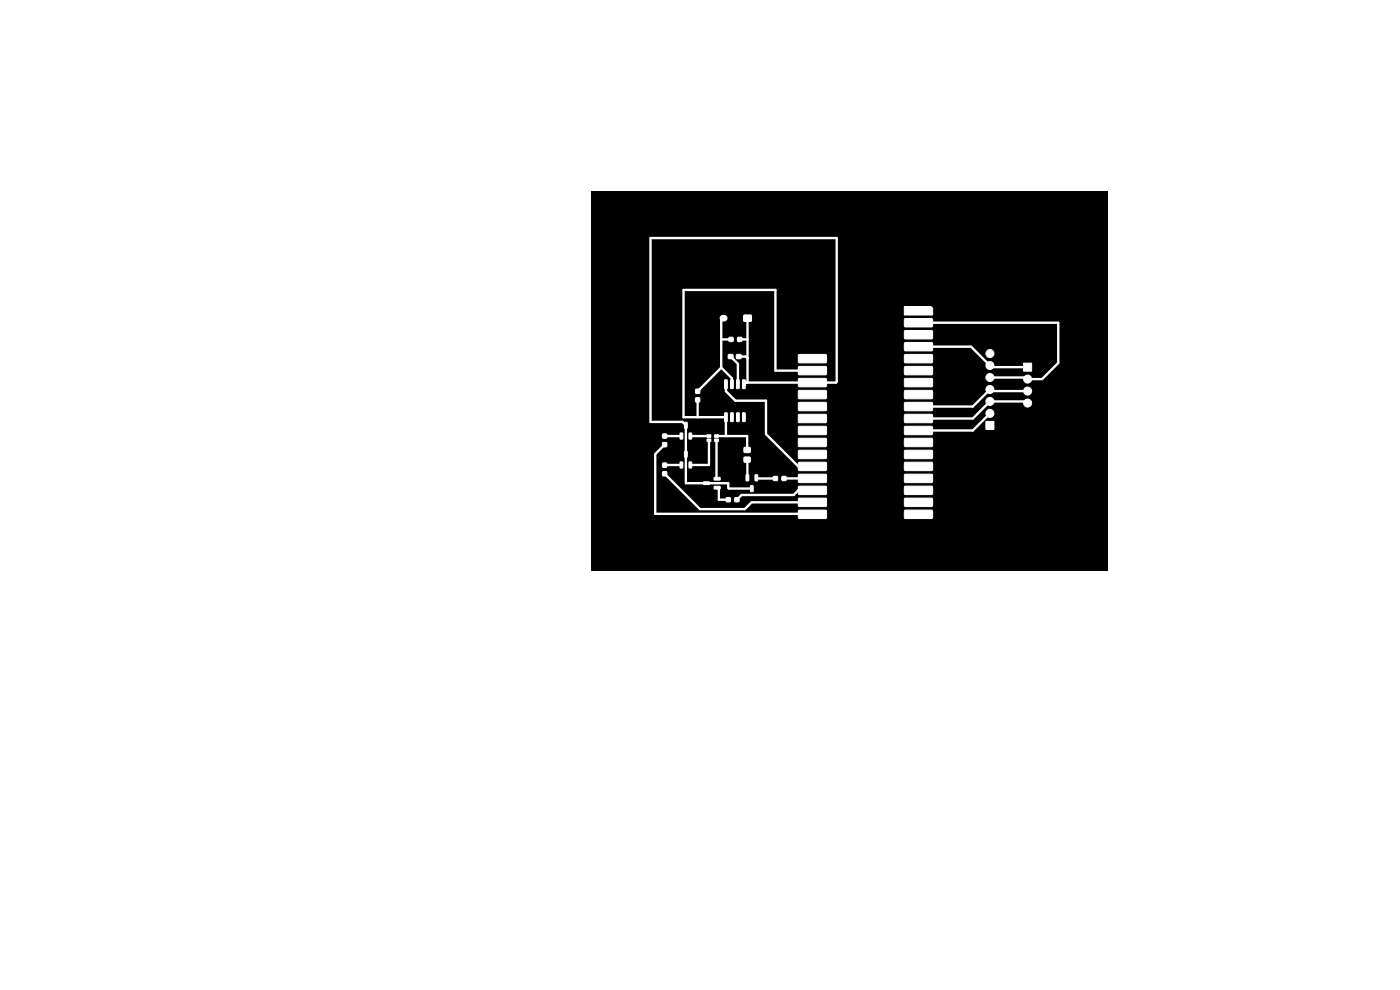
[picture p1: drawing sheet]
<svg xmlns="http://www.w3.org/2000/svg" width="297mm" height="210mm" viewBox="0 0 297 210" stroke-linecap="round" stroke-linejoin="round" font-family="sans-serif">
<path d="M125.5 40.5h109.5v80.5h-109.5z" fill="#000"/>
<g fill="#fff" stroke="#fff" stroke-width=".21">
<path d="M191.9 65h5.6l.4 .4v1.4h-6z"/>
<path d="M191.9 67.6h5.8l.2 .2-.1 1.4-.2 .2-5.6-.1-.1-.2z"/>
<path d="M191.9 70.2l5.8-.1 .2 .3-.1 1.3-.2 .2h-5.6l-.1-.2z"/>
<path d="M191.9 72.7h5.8l.2 .2-.1 1.4-.2 .1h-5.6l-.1-.2z"/>
<path d="M191.9 75.3l5.8-.1 .2 .2-.1 1.4-.2 .2h-5.6l-.1-.3z"/>
<path d="M191.9 77.8l5.8-.1 .2 .3-.1 1.4-.2 .1h-5.6l-.1-.2z"/>
<path d="M191.9 80.3h5.8l.2 .2-.1 1.4-.2 .2-5.6-.1-.1-.2z"/>
<path d="M191.9 82.9l5.8-.1 .2 .3-.1 1.3-.2 .2h-5.6l-.1-.2z"/>
<path d="M191.9 85.4h5.8l.2 .2-.1 1.4-.2 .1h-5.6l-.1-.2z"/>
<path d="M191.9 88l5.8-.1 .2 .2-.1 1.4-.2 .2h-5.6l-.1-.3z"/>
<path d="M191.9 90.5l5.8-.1 .2 .3-.1 1.4-.2 .1h-5.6l-.1-.2z"/>
<path d="M191.9 93h5.8l.2 .2-.1 1.4-.2 .2-5.6-.1-.1-.2z"/>
<path d="M191.9 95.6l5.8-.1 .2 .3-.1 1.3-.2 .2h-5.6l-.1-.2z"/>
<path d="M191.9 98.1h5.8l.2 .2-.1 1.4-.2 .1h-5.6l-.1-.2z"/>
<path d="M191.9 100.7l5.8-.1 .2 .2-.1 1.4-.2 .2h-5.6l-.1-.3z"/>
<path d="M191.9 103.2l5.8-.1 .2 .3-.1 1.4-.2 .1h-5.6l-.1-.2z"/>
<path d="M191.9 105.7h5.8l.2 .2-.1 1.4-.2 .2-5.6-.1-.1-.2z"/>
<path d="M191.9 108.3l5.8-.1 .2 .3-.1 1.3-.2 .2h-5.6l-.1-.2z"/>
<path d="M169.4 108.3l5.8-.1 .2 .3-.1 1.3-.2 .2h-5.6l-.1-.2z"/>
<path d="M169.4 105.7h5.8l.2 .2-.1 1.4-.2 .2-5.6-.1-.1-.2z"/>
<path d="M169.4 103.2l5.8-.1 .2 .3-.1 1.4-.2 .1h-5.6l-.1-.2z"/>
<path d="M169.4 100.7l5.8-.1 .2 .2-.1 1.4-.2 .2h-5.6l-.1-.3z"/>
<path d="M169.4 98.1h5.8l.2 .2-.1 1.4-.2 .1h-5.6l-.1-.2z"/>
<path d="M169.4 95.6l5.8-.1 .2 .3-.1 1.3-.2 .2h-5.6l-.1-.2z"/>
<path d="M169.4 93h5.8l.2 .2-.1 1.4-.2 .2-5.6-.1-.1-.2z"/>
<path d="M169.4 90.5l5.8-.1 .2 .3-.1 1.4-.2 .1h-5.6l-.1-.2z"/>
<path d="M169.4 88l5.8-.1 .2 .2-.1 1.4-.2 .2h-5.6l-.1-.3z"/>
<path d="M169.4 85.4h5.8l.2 .2-.1 1.4-.2 .1h-5.6l-.1-.2z"/>
<path d="M169.4 82.9l5.8-.1 .2 .3-.1 1.3-.2 .2h-5.6l-.1-.2z"/>
<path d="M169.4 80.3h5.8l.2 .2-.1 1.4-.2 .2-5.6-.1-.1-.2z"/>
<path d="M169.4 77.8l5.8-.1 .2 .3-.1 1.4-.2 .1h-5.6l-.1-.2z"/>
<path d="M169.4 75.3l5.8-.1 .2 .2-.1 1.4-.2 .2h-5.6l-.1-.3z"/>
<path d="M146.2 98l.5 .1v1.2l-.5-.1z"/>
<path d="M144.3 98l.5 .1v1.2l-.5-.1z"/>
<path d="M145.2 95.7l.6 .1-.1 1.2-.5-.1z"/>
<path d="M154.5 75.2h1v.8h-1z"/>
<path d="M156.3 75.2h.9v.8h-.9z"/>
<path d="M155.9 105.6h.8v.8h-.8z"/>
<path d="M154.1 105.6h.8v.8h-.8z"/>
<path d="M140.6 93.9h.8v.8h-.8z"/>
<path d="M140.6 92.1h.8v.8h-.8z"/>
<path d="M150 92.2h.8v.6h-.8z"/>
<path d="M150 93.1h.8v.6h-.8z"/>
<path d="M151.6 93.1h.8v.6h-.8z"/>
<path d="M151.6 92.2h.8v.6h-.8z"/>
<path d="M164.1 101.1h.8v.8h-.8z"/>
<path d="M165.9 101.1h.8v.8h-.8z"/>
<path d="M151.5 101.3h1.2l.1 .5h-1.2z"/>
<path d="M151.5 103.2h1.2l.1 .5h-1.2z"/>
<path d="M149.2 102.2h1.2l.1 .5-1.2 .1z"/>
<path d="M153.7 80.6h.6l-.1 1.8h-.5z"/>
<path d="M155 80.6h.6l-.1 1.8h-.5z"/>
<path d="M156.3 80.6h.5l-.1 1.8h-.4z"/>
<path d="M157.6 80.6h.5l-.1 1.8h-.5z"/>
<path d="M157.6 87.6h.5l-.1 1.8h-.5z"/>
<path d="M156.3 87.6h.5l-.1 1.8h-.4z"/>
<path d="M155 87.6h.6l-.1 1.8h-.5z"/>
<path d="M153.7 87.6h.6l-.1 1.8h-.5z"/>
<path d="M157.9 97h1.2v1h-1.2z"/>
<path d="M157.9 94.9h1.2v1.1h-1.2z"/>
<path d="M217.2 77h1.7v1.7h-1.7z"/>
<path d="M146.2 91.9h.5v1.3l-.5-.1z"/>
<path d="M144.3 91.9h.5v1.3l-.5-.1z"/>
<path d="M145.2 89.6l.6 .1-.1 1.2-.5-.1z"/>
<path d="M209.2 89.4h1.7v1.7h-1.7z"/>
<path d="M154.7 71.6h.8v.8h-.8z"/>
<path d="M156.5 71.6h.8v.8h-.8z"/>
<path d="M140.6 100.1h.8v.8h-.8z"/>
<path d="M140.6 98.3h.8v.8h-.8z"/>
<path d="M158.3 100.7l.5 .1v1.2l-.5-.1z"/>
<path d="M160.2 100.7l.5 .1v1.2l-.5-.1z"/>
<path d="M159.2 103l.6 .1-.1 1.2-.5-.1z"/>
<path d="M157.8 66.9h1.6v1.2h-1.6z"/>
<path d="M147.6 84.4h.8v.8h-.8z"/>
<path d="M147.6 82.6h.8v.8h-.8z"/>
<circle cx="218" cy="80.4" r=".85"/>
<circle cx="218" cy="83" r=".85"/>
<circle cx="218" cy="85.5" r=".85"/>
<circle cx="210" cy="87.7" r=".85"/>
<circle cx="210" cy="85.2" r=".85"/>
<circle cx="210" cy="82.6" r=".85"/>
<circle cx="210" cy="80.1" r=".85"/>
<circle cx="210" cy="77.5" r=".85"/>
<circle cx="210" cy="75" r=".85"/>
</g>
<path d="M153.4 67.5h.3" fill="none" stroke="#fff" stroke-width="1.4"/>
<g fill="none" stroke="#fff" stroke-width=".5">
<path d="M153 72h2.1M153 68v10l2.3 2.3v1.2M153 78l-5 5M155 75.6l1.5 1.6v4.3M156.7 75.6h1.5l.4 .4M156.9 72h1.7M158.6 67.5l-.1 13.7M172.4 78.6h-7.9v-17.1h-19.5v27h9v4M194.9 73.5h11.1l4 4M194.9 68.5h29.6v8.5l-3.4 3.4h-3.1M210.3 77.9h7.7M141 92.5h3.6"/>
<path d="M141 94.3l-2 2v12.7l33.4 .1M141 98.6h3.6M146.5 92.5h3.9M148 84.8v3.7M150.4 93.4v5.2h-3.9M152 93.4v8l.1 .2M152 92.5h6.5v3M154 81.5v1.5l2 2h6.5v7.1l6.9 6.8h3M157.8 81.5l.4-.3h19.1l.2-.2v-30.5h-39.5v39h6.8l.7 .7v12.3h9v1l.1 .1h4.9M158.6 97.6v3.8M210 80.1h7.7M210 82.6l-3.6 3.6h-11.5"/>
<path d="M210 87.7l-3.6 3.6h-11.5M210.3 83h7.7M217.2 85.2h-7.2l-3.6 3.6h-11.5M141 100.5l7.5 7.5h9.5l1.4-1.4h13M152.1 103.5l.4 .3v2.2h2M160.6 101.5h3.9M166.3 101.5h6.1M172.4 104h-3l-1 1h-11.1l-1 1"/>
</g>
<g fill="none" stroke="#fff" stroke-width=".21">
<path d="M153 78h.1M153.5 67.5l-.5 .5M210 77.5l.3 .4M141 98.6v.1M158.5 97.5l.1 .1M210 82.6l.3 .4M210.1 80l-.1 .1 .3 .3M217.2 85.2l.3 .3h.5M217.7 80.1l.3 .3M160.5 101.4l.1 .1M166.3 101.5h.1M172.3 106.5l.1 .1"/>
<path d="M172.3 104h.1"/>
</g>
</svg>
